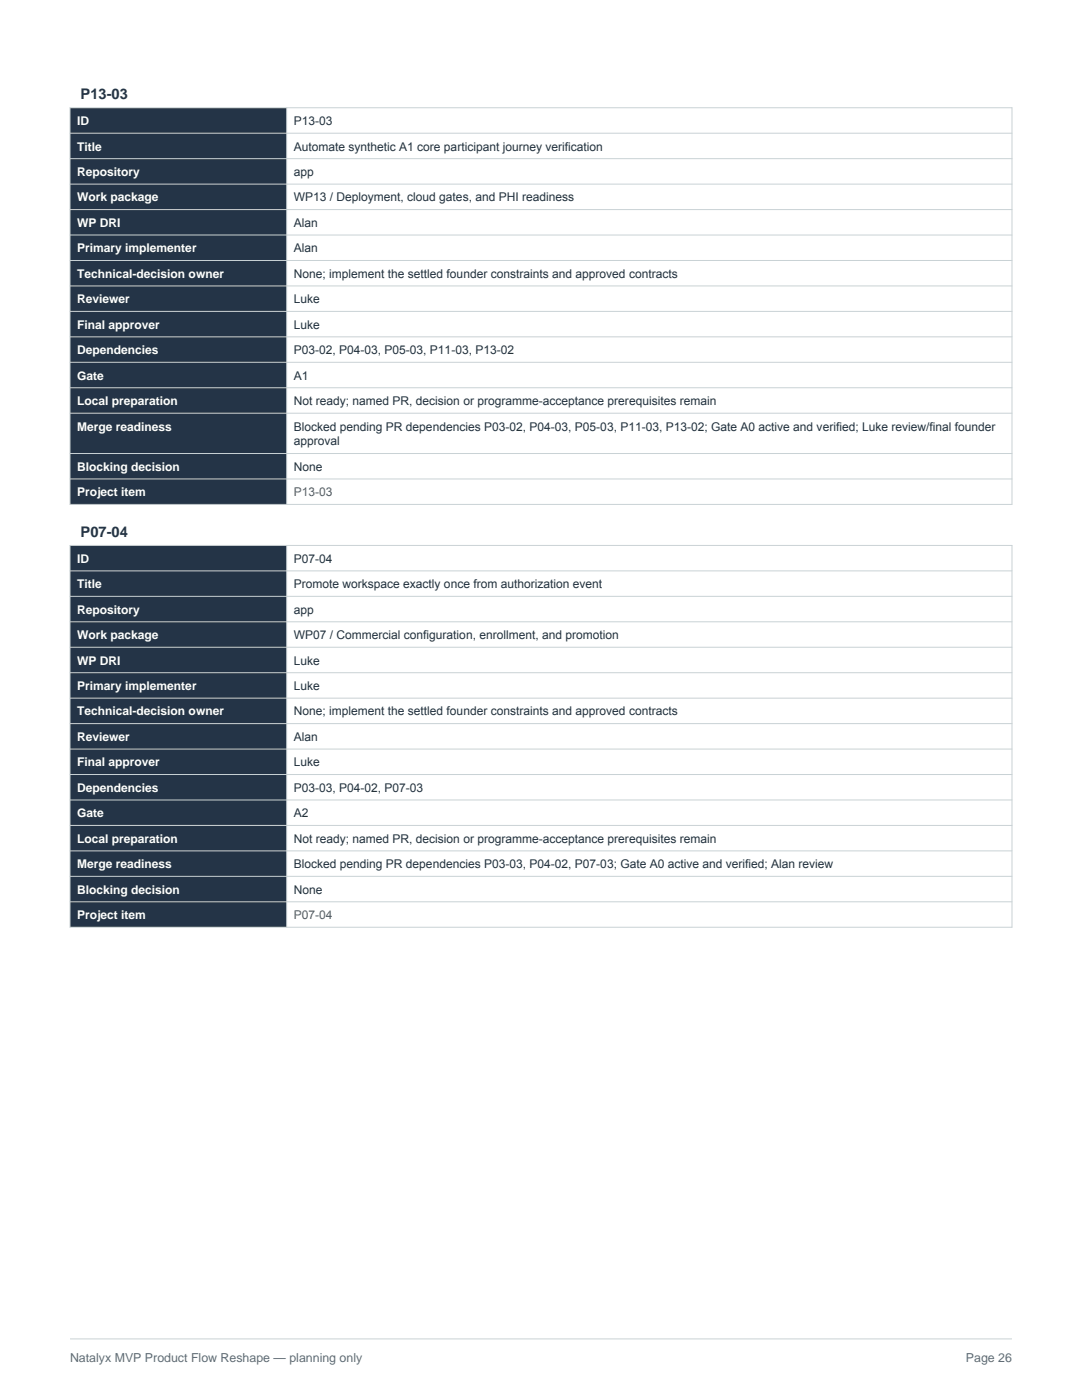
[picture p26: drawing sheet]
<svg xmlns="http://www.w3.org/2000/svg" width="216mm" height="279mm" viewBox="0 0 216 279" stroke-linecap="round" stroke-linejoin="round" font-family="sans-serif">
<defs><g id="words">
<g font-size="2.9" fill="#243447">
<text x="16.1" y="19.8">P13-03</text>
<text x="16.1" y="107.1">P07-04</text>
</g>
<g font-size="2.5" fill="#5f6d73">
<text x="14" y="271.8">Natalyx MVP Product Flow Reshape — planning only</text>
<text x="192.7" y="271.8">Page 26</text>
</g>
<g font-size="2.4" fill="#fff">
<text x="15.4" y="25">ID</text>
<text x="15.4" y="30">Title</text>
<text x="15.4" y="35.1">Repository</text>
<text x="15.4" y="40.2">Work package</text>
<text x="15.4" y="45.3">WP DRI</text>
<text x="15.4" y="50.4">Primary implementer</text>
<text x="15.4" y="55.4">Technical-decision owner</text>
<text x="15.4" y="60.5">Reviewer</text>
<text x="15.4" y="65.6">Final approver</text>
<text x="15.4" y="70.7">Dependencies</text>
<text x="15.4" y="75.8">Gate</text>
<text x="15.4" y="80.8">Local preparation</text>
<text x="15.4" y="85.9">Merge readiness</text>
<text x="15.4" y="94">Blocking decision</text>
<text x="15.4" y="99">Project item</text>
<text x="15.4" y="112.3">ID</text>
<text x="15.4" y="117.4">Title</text>
<text x="15.4" y="122.5">Repository</text>
<text x="15.4" y="127.6">Work package</text>
<text x="15.4" y="132.6">WP DRI</text>
<text x="15.4" y="137.7">Primary implementer</text>
<text x="15.4" y="142.8">Technical-decision owner</text>
<text x="15.4" y="147.9">Reviewer</text>
<text x="15.4" y="153">Final approver</text>
<text x="15.4" y="158">Dependencies</text>
<text x="15.4" y="163.1">Gate</text>
<text x="15.4" y="168.2">Local preparation</text>
<text x="15.4" y="173.3">Merge readiness</text>
<text x="15.4" y="178.4">Blocking decision</text>
<text x="15.4" y="183.4">Project item</text>
</g>
<g font-size="2.4" fill="#253238">
<text x="58.6" y="25">P13-03</text>
<text x="58.6" y="30">Automate synthetic A1 core participant journey verification</text>
<text x="58.6" y="35.1">app</text>
<text x="58.6" y="40.2">WP13 / Deployment, cloud gates, and PHI readiness</text>
<text x="58.6" y="45.3">Alan</text>
<text x="58.6" y="50.4">Alan</text>
<text x="58.6" y="55.4">None; implement the settled founder constraints and approved contracts</text>
<text x="58.6" y="60.5">Luke</text>
<text x="58.6" y="65.6">Luke</text>
<text x="58.6" y="70.7">P03-02, P04-03, P05-03, P11-03, P13-02</text>
<text x="58.6" y="75.8">A1</text>
<text x="58.6" y="80.8">Not ready; named PR, decision or programme-acceptance prerequisites remain</text>
<text x="58.6" y="85.9">Blocked pending PR dependencies P03-02, P04-03, P05-03, P11-03, P13-02; Gate A0 active and verified; Luke review/final founder</text>
<text x="58.6" y="88.9">approval</text>
<text x="58.6" y="94">None</text>
<text x="58.6" y="112.3">P07-04</text>
<text x="58.6" y="117.4">Promote workspace exactly once from authorization event</text>
<text x="58.6" y="122.5">app</text>
<text x="58.6" y="127.6">WP07 / Commercial configuration, enrollment, and promotion</text>
<text x="58.6" y="132.6">Luke</text>
<text x="58.6" y="137.7">Luke</text>
<text x="58.6" y="142.8">None; implement the settled founder constraints and approved contracts</text>
<text x="58.6" y="147.9">Alan</text>
<text x="58.6" y="153">Luke</text>
<text x="58.6" y="158">P03-03, P04-02, P07-03</text>
<text x="58.6" y="163.1">A2</text>
<text x="58.6" y="168.2">Not ready; named PR, decision or programme-acceptance prerequisites remain</text>
<text x="58.6" y="173.3">Blocked pending PR dependencies P03-03, P04-02, P07-03; Gate A0 active and verified; Alan review</text>
<text x="58.6" y="178.4">None</text>
</g>
<g font-size="2.4" fill="#9a4a22">
<text x="58.6" y="99">P13-03</text>
<text x="58.6" y="183.4">P07-04</text>
</g>
</g></defs>
<path d="M14 267.2h187.9" fill="none" stroke="#c9d2d5" stroke-width=".2"/>
<path d="M14 21.5h43.2v79.2h-43.2z" fill-rule="evenodd" fill="#243447"/>
<g fill="none" stroke="#c9d2d5" stroke-width=".2">
<path d="M14 21.5h187.9v79.2h-187.9zM14 26.6h187.9M14 31.7h187.9M14 36.7h187.9M57.2 21.5v79.2M14 41.8h187.9M14 46.9h187.9M14 52h187.9M14 57.1h187.9M14 62.1h187.9M14 67.2h187.9M14 72.3h187.9"/>
<path d="M14 77.4h187.9M14 82.5h187.9M14 90.5h187.9M14 95.6h187.9"/>
</g>
<path d="M14 108.9h43.2v76.2h-43.2z" fill-rule="evenodd" fill="#243447"/>
<g fill="none" stroke="#c9d2d5" stroke-width=".2">
<path d="M14 108.9h187.9v76.2h-187.9zM14 113.9h187.9M14 119h187.9M57.2 108.9v76.2M14 124.1h187.9M14 129.2h187.9M14 134.3h187.9M14 139.3h187.9M14 144.4h187.9M14 149.5h187.9M14 154.6h187.9M14 159.7h187.9"/>
<path d="M14 164.7h187.9M14 169.8h187.9M14 174.9h187.9M14 180h187.9"/>
</g>
<use href="#words"/>
</svg>
